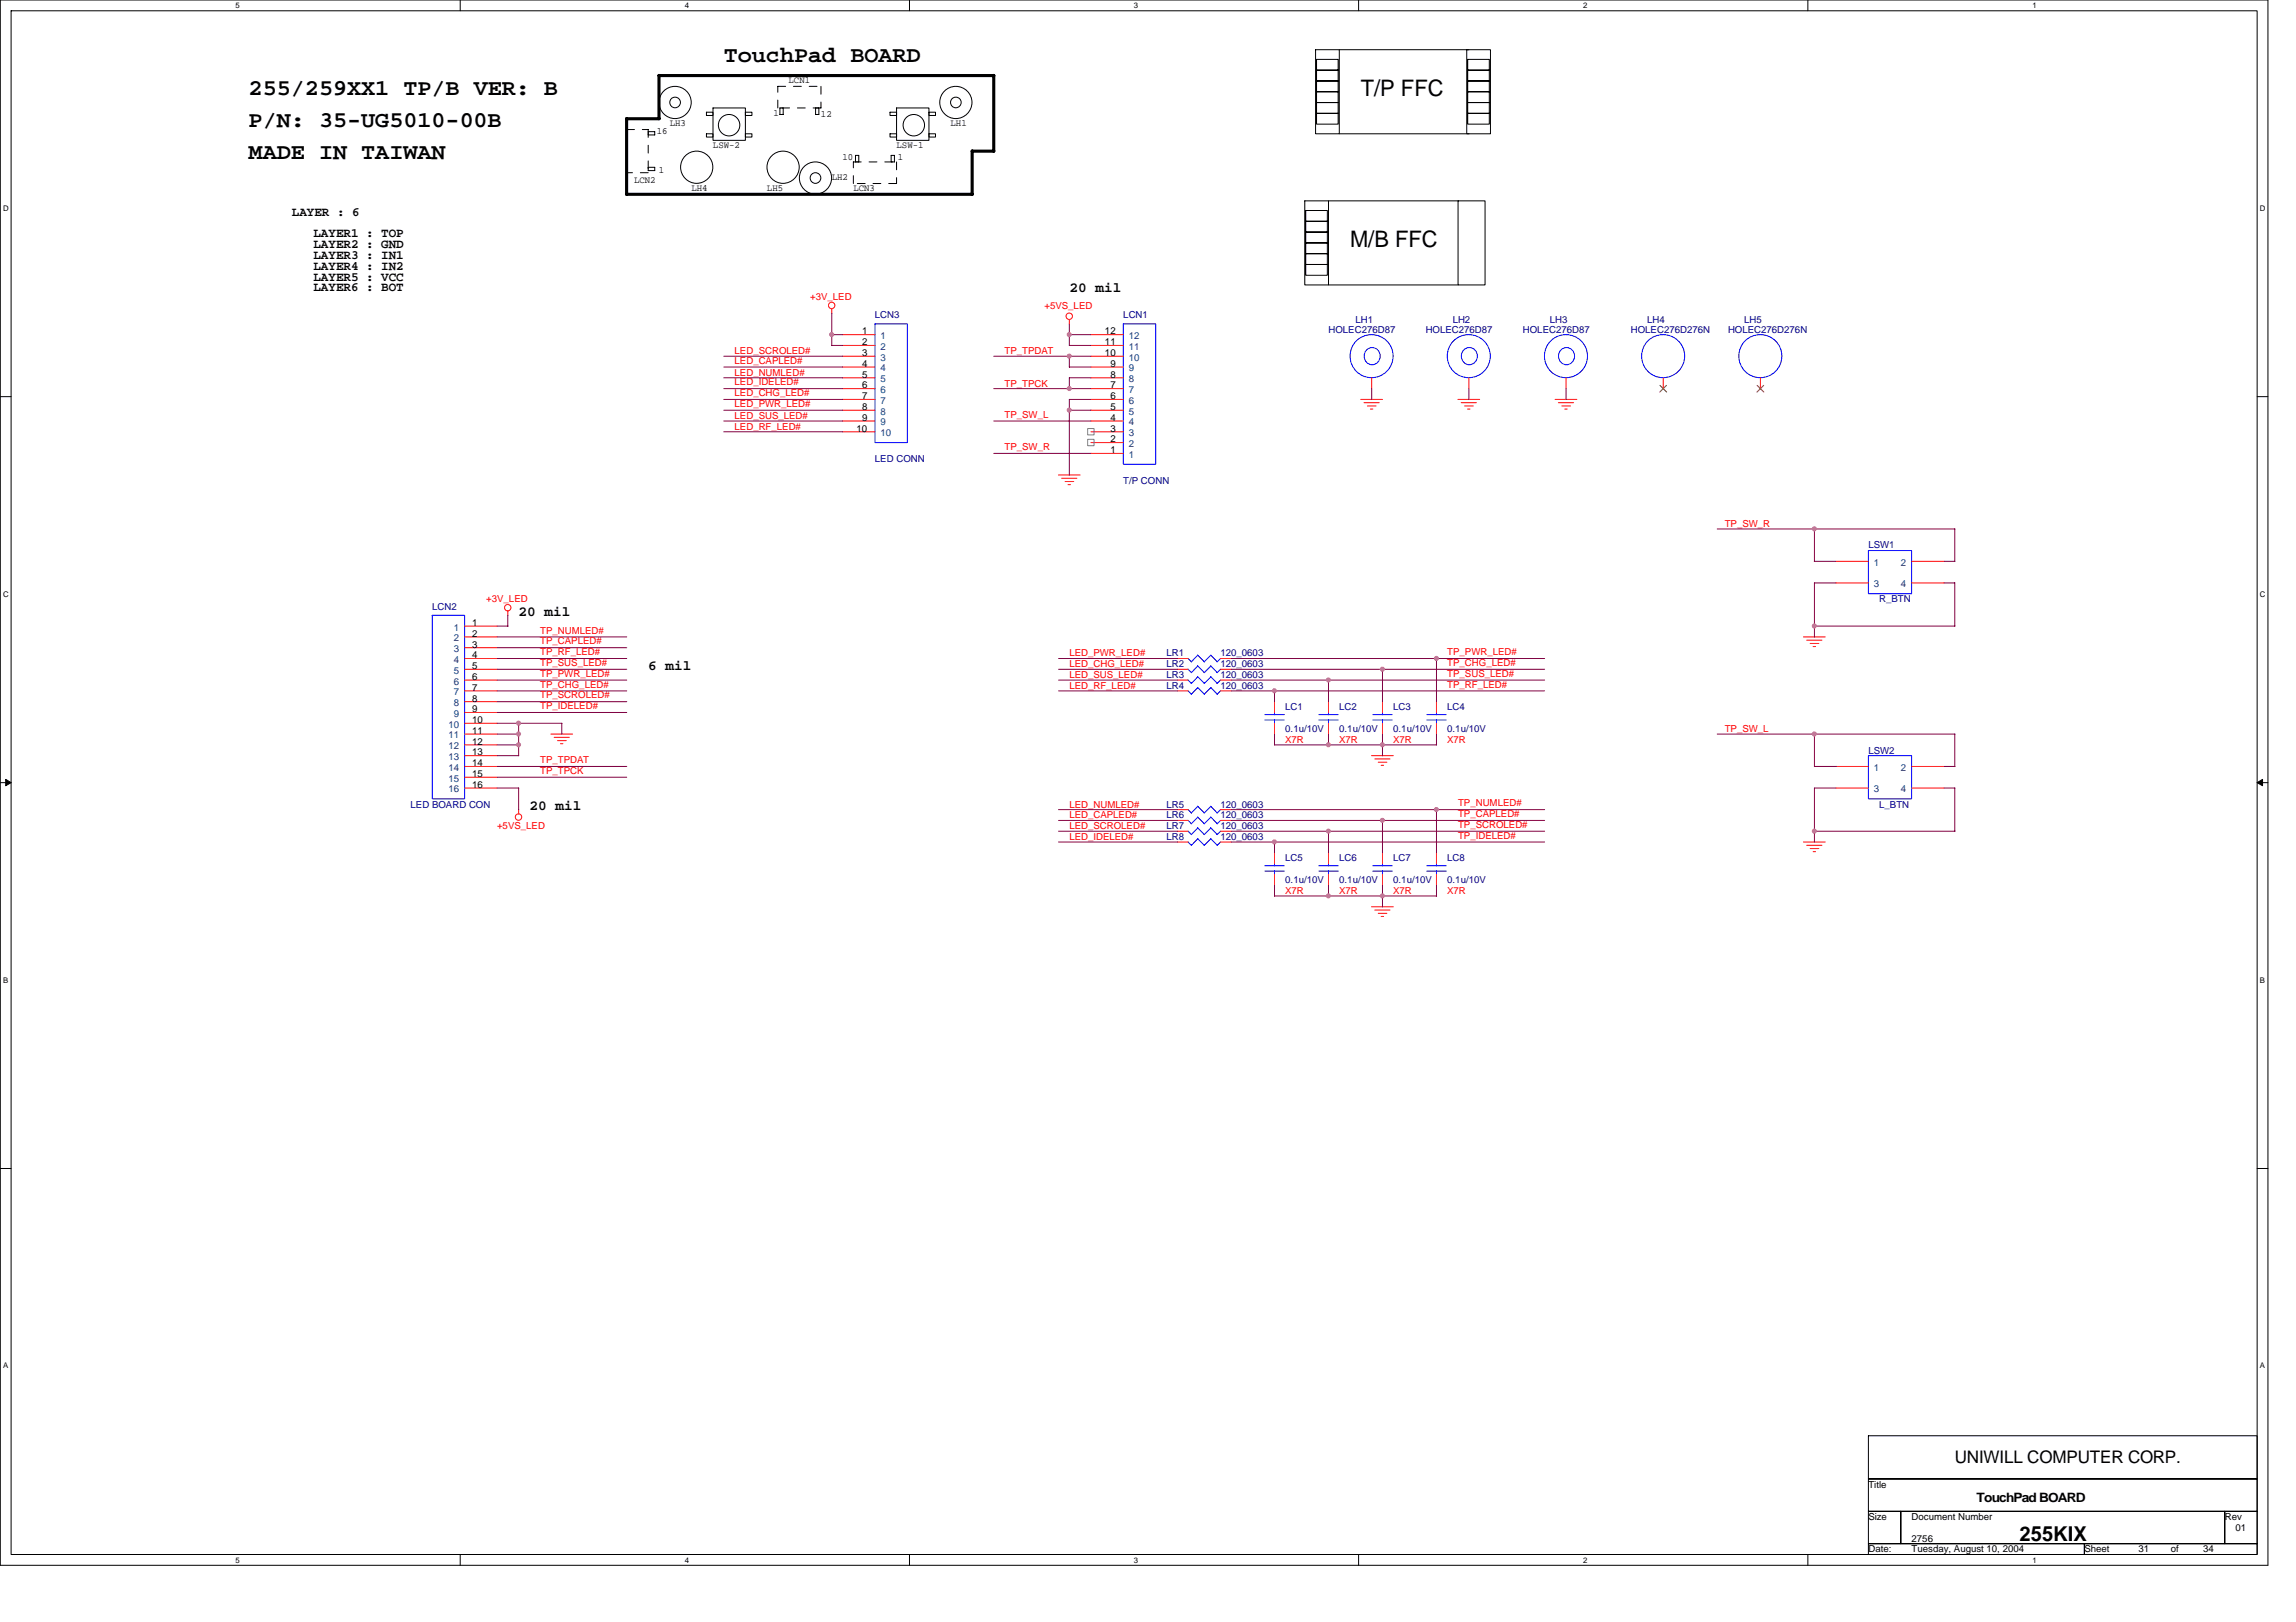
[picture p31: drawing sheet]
<svg xmlns="http://www.w3.org/2000/svg" width="297mm" height="210mm" viewBox="0 0 297 210" stroke-linecap="round" stroke-linejoin="round" font-family="sans-serif">
<defs><g id="words">
<g font-size="2.9">
<text x="93.6" y="8.1">TouchPad BOARD</text>
<text x="32.2" y="16.4">P/N: 35-UG5010-00B</text>
<text x="32.2" y="12.3">255/259XX1 TP/B VER: B</text>
<text x="176.1" y="12.4">T/P FFC</text>
<text x="32.2" y="20.6">MADE IN TAIWAN</text>
<text x="174.7" y="32">M/B FFC</text>
</g>
<text font-size="2.6" x="261.3" y="199.4">255KIX</text>
<text font-size="2.2" x="252.9" y="189.4">UNIWILL COMPUTER CORP.</text>
<g font-size="1.8">
<text x="138.3" y="37.8">20 mil</text>
<text x="67.1" y="79.7">20 mil</text>
<text x="83.9" y="86.7">6 mil</text>
<text x="68.5" y="104.9">20 mil</text>
</g>
<g font-size="1.7">
<text x="37.8" y="27.9">LAYER : 6</text>
<text x="40.6" y="30.7">LAYER1 : TOP</text>
<text x="40.6" y="32.1">LAYER2 : GND</text>
<text x="40.6" y="33.5">LAYER3 : IN1</text>
<text x="40.6" y="34.9">LAYER4 : IN2</text>
<text x="40.6" y="37.7">LAYER6 : BOT</text>
<text x="40.6" y="36.3">LAYER5 : VCC</text>
<text x="255.7" y="194.4">TouchPad BOARD</text>
</g>
<g font-size="1.2">
<text x="102" y="10.8">LCN1</text>
<text x="85" y="17.3">16</text>
<text x="86.7" y="16.4">LH3</text>
<text x="100.1" y="15">1</text>
<text x="106.2" y="15.1">12</text>
<text x="123" y="16.4">LH1</text>
<text x="82" y="23.6">LCN2</text>
<text x="85.3" y="22.4">1</text>
<text x="92.2" y="19.2">LSW-2</text>
<text x="107.6" y="23.3">LH2</text>
<text x="109" y="20.7">10</text>
<text x="116" y="19.2">LSW-1</text>
<text x="116.1" y="20.7">1</text>
<text x="89.4" y="24.7">LH4</text>
<text x="99.2" y="24.7">LH5</text>
<text x="110.4" y="24.7">LCN3</text>
<text x="111.5" y="43.3">1</text>
<text x="111.5" y="44.7">2</text>
<text x="111.5" y="46.1">3</text>
<text x="111.5" y="47.5">4</text>
<text x="143" y="46.1">10</text>
<text x="143" y="44.7">11</text>
<text x="143" y="43.3">12</text>
<text x="143.7" y="47.5">9</text>
<text x="111.5" y="48.9">5</text>
<text x="111.5" y="50.3">6</text>
<text x="111.5" y="51.7">7</text>
<text x="111.5" y="53.1">8</text>
<text x="143.7" y="53.1">5</text>
<text x="143.7" y="51.7">6</text>
<text x="143.7" y="50.3">7</text>
<text x="143.7" y="48.9">8</text>
<text x="110.8" y="55.9">10</text>
<text x="111.5" y="54.5">9</text>
<text x="143.7" y="58.7">1</text>
<text x="143.7" y="57.3">2</text>
<text x="143.7" y="55.9">3</text>
<text x="143.7" y="54.5">4</text>
<text x="61.1" y="81">1</text>
<text x="61.1" y="82.4">2</text>
<text x="61.1" y="83.8">3</text>
<text x="61.1" y="85.2">4</text>
<text x="61.1" y="86.6">5</text>
<text x="61.1" y="88">6</text>
<text x="61.1" y="89.4">7</text>
<text x="61.1" y="90.8">8</text>
<text x="61.1" y="92.2">9</text>
<text x="61.1" y="93.6">10</text>
<text x="61.1" y="95">11</text>
<text x="61.1" y="96.4">12</text>
<text x="61.1" y="97.8">13</text>
<text x="61.1" y="99.2">14</text>
<text x="61.1" y="100.6">15</text>
<text x="61.1" y="102">16</text>
<text x="241.7" y="192.5">Title</text>
<text x="241.7" y="196.7">Size</text>
<text x="247.3" y="196.7">Document Number</text>
<text x="287.8" y="196.7">Rev</text>
<text x="241.7" y="200.9">Date:</text>
<text x="247.3" y="199.5">2756</text>
<text x="247.3" y="200.9">Tuesday, August 10, 2004</text>
<text x="269.7" y="200.9">Sheet</text>
<text x="276.6" y="200.9">31</text>
<text x="280.8" y="200.9">of</text>
<text x="285" y="200.9">34</text>
<text x="289.2" y="198.1">01</text>
</g>
<g font-size="1.2" fill="#f00">
<text x="104.8" y="38.8">+3V_LED</text>
<text x="135.1" y="40">+5VS_LED</text>
<text x="95" y="45.8">LED_SCROLED#</text>
<text x="95" y="47.1">LED_CAPLED#</text>
<text x="130" y="45.8">TP_TPDAT</text>
<text x="95" y="49.9">LED_IDELED#</text>
<text x="95" y="48.6">LED_NUMLED#</text>
<text x="95" y="52.7">LED_PWR_LED#</text>
<text x="95" y="51.3">LED_CHG_LED#</text>
<text x="130" y="50">TP_TPCK</text>
<text x="95" y="54.2">LED_SUS_LED#</text>
<text x="95" y="55.6">LED_RF_LED#</text>
<text x="130" y="54.1">TP_SW_L</text>
<text x="130" y="58.3">TP_SW_R</text>
<text x="223.1" y="68.2">TP_SW_R</text>
<text x="62.9" y="78">+3V_LED</text>
<text x="69.9" y="83.4">TP_CAPLED#</text>
<text x="69.9" y="82">TP_NUMLED#</text>
<text x="69.9" y="89">TP_CHG_LED#</text>
<text x="69.9" y="87.6">TP_PWR_LED#</text>
<text x="69.9" y="86.2">TP_SUS_LED#</text>
<text x="69.9" y="84.8">TP_RF_LED#</text>
<text x="138.3" y="87.7">LED_SUS_LED#</text>
<text x="138.3" y="89.1">LED_RF_LED#</text>
<text x="138.3" y="86.3">LED_CHG_LED#</text>
<text x="138.3" y="84.9">LED_PWR_LED#</text>
<text x="187.2" y="87.6">TP_SUS_LED#</text>
<text x="187.2" y="89">TP_RF_LED#</text>
<text x="187.2" y="86.2">TP_CHG_LED#</text>
<text x="187.2" y="84.8">TP_PWR_LED#</text>
<text x="69.9" y="91.8">TP_IDELED#</text>
<text x="69.9" y="90.4">TP_SCROLED#</text>
<text x="223.1" y="94.7">TP_SW_L</text>
<text x="69.9" y="100.2">TP_TPCK</text>
<text x="69.9" y="98.8">TP_TPDAT</text>
<text x="166.3" y="96.1">X7R</text>
<text x="173.3" y="96.1">X7R</text>
<text x="180.3" y="96.1">X7R</text>
<text x="187.2" y="96.1">X7R</text>
<text x="64.3" y="107.3">+5VS_LED</text>
<text x="138.3" y="104.5">LED_NUMLED#</text>
<text x="138.3" y="107.3">LED_SCROLED#</text>
<text x="138.3" y="105.9">LED_CAPLED#</text>
<text x="188.6" y="107.1">TP_SCROLED#</text>
<text x="188.6" y="105.7">TP_CAPLED#</text>
<text x="188.6" y="104.4">TP_NUMLED#</text>
<text x="138.3" y="108.7">LED_IDELED#</text>
<text x="188.6" y="108.5">TP_IDELED#</text>
<text x="166.3" y="115.7">X7R</text>
<text x="173.3" y="115.7">X7R</text>
<text x="180.3" y="115.7">X7R</text>
<text x="187.2" y="115.7">X7R</text>
</g>
<g font-size="1.2" fill="#000080">
<text x="113.2" y="41.2">LCN3</text>
<text x="145.3" y="41.2">LCN1</text>
<text x="175.4" y="41.8">LH1</text>
<text x="187.9" y="41.8">LH2</text>
<text x="200.5" y="41.8">LH3</text>
<text x="213.1" y="41.8">LH4</text>
<text x="225.7" y="41.8">LH5</text>
<text x="171.9" y="43">HOLEC276D87</text>
<text x="184.4" y="43">HOLEC276D87</text>
<text x="197" y="43">HOLEC276D87</text>
<text x="211" y="43">HOLEC276D276N</text>
<text x="223.6" y="43">HOLEC276D276N</text>
<text x="113.2" y="59.8">LED CONN</text>
<text x="145.3" y="62.6">T/P CONN</text>
<text x="241.7" y="71">LSW1</text>
<text x="243.1" y="78">R_BTN</text>
<text x="55.9" y="78.9">LCN2</text>
<text x="150.9" y="89.1">LR4</text>
<text x="150.9" y="87.7">LR3</text>
<text x="150.9" y="84.9">LR1</text>
<text x="150.9" y="86.3">LR2</text>
<text x="157.9" y="89.1">120_0603</text>
<text x="157.9" y="87.7">120_0603</text>
<text x="157.9" y="84.9">120_0603</text>
<text x="157.9" y="86.3">120_0603</text>
<text x="166.3" y="91.9">LC1</text>
<text x="166.3" y="94.7">0.1u/10V</text>
<text x="173.3" y="91.9">LC2</text>
<text x="173.3" y="94.7">0.1u/10V</text>
<text x="180.3" y="91.9">LC3</text>
<text x="180.3" y="94.7">0.1u/10V</text>
<text x="187.2" y="91.9">LC4</text>
<text x="187.2" y="94.7">0.1u/10V</text>
<text x="241.7" y="97.5">LSW2</text>
<text x="53.1" y="104.5">LED BOARD CON</text>
<text x="150.9" y="107.3">LR7</text>
<text x="150.9" y="104.5">LR5</text>
<text x="150.9" y="105.9">LR6</text>
<text x="157.9" y="107.3">120_0603</text>
<text x="157.9" y="104.5">120_0603</text>
<text x="157.9" y="105.9">120_0603</text>
<text x="243.1" y="104.5">L_BTN</text>
<text x="150.9" y="108.7">LR8</text>
<text x="157.9" y="108.7">120_0603</text>
<text x="166.3" y="111.5">LC5</text>
<text x="173.3" y="111.5">LC6</text>
<text x="180.3" y="111.5">LC7</text>
<text x="187.2" y="111.5">LC8</text>
<text x="166.3" y="114.3">0.1u/10V</text>
<text x="173.3" y="114.3">0.1u/10V</text>
<text x="180.3" y="114.3">0.1u/10V</text>
<text x="187.2" y="114.3">0.1u/10V</text>
</g>
<g font-size="1.2" fill="#004080">
<text x="113.9" y="43.9">1</text>
<text x="113.9" y="45.3">2</text>
<text x="113.9" y="46.7">3</text>
<text x="146" y="46.7">10</text>
<text x="146" y="45.3">11</text>
<text x="146" y="43.9">12</text>
<text x="113.9" y="48.1">4</text>
<text x="113.9" y="49.5">5</text>
<text x="113.9" y="50.9">6</text>
<text x="113.9" y="52.3">7</text>
<text x="113.9" y="53.7">8</text>
<text x="146" y="53.7">5</text>
<text x="146" y="52.3">6</text>
<text x="146" y="50.9">7</text>
<text x="146" y="49.5">8</text>
<text x="146" y="48.1">9</text>
<text x="113.9" y="55.1">9</text>
<text x="113.9" y="56.5">10</text>
<text x="146" y="59.2">1</text>
<text x="146" y="57.8">2</text>
<text x="146" y="56.5">3</text>
<text x="146" y="55.1">4</text>
<text x="242.4" y="73.2">1</text>
<text x="242.4" y="76">3</text>
<text x="245.9" y="73.2">2</text>
<text x="245.9" y="76">4</text>
<text x="58.7" y="81.6">1</text>
<text x="58.7" y="83">2</text>
<text x="58.7" y="84.4">3</text>
<text x="58.7" y="85.8">4</text>
<text x="58.7" y="87.2">5</text>
<text x="58.7" y="88.6">6</text>
<text x="58.7" y="90">7</text>
<text x="58" y="94.2">10</text>
<text x="58" y="95.6">11</text>
<text x="58.7" y="91.4">8</text>
<text x="58.7" y="92.8">9</text>
<text x="58" y="97">12</text>
<text x="58" y="98.4">13</text>
<text x="58" y="99.8">14</text>
<text x="58" y="101.2">15</text>
<text x="242.4" y="99.8">1</text>
<text x="245.9" y="99.8">2</text>
<text x="58" y="102.6">16</text>
<text x="242.4" y="102.6">3</text>
<text x="245.9" y="102.6">4</text>
</g>
<g font-size="1">
<text x="30.5" y="1.1">5</text>
<text x="88.6" y="1.1">4</text>
<text x="146.7" y="1.1">3</text>
<text x="204.8" y="1.1">2</text>
<text x="262.9" y="1.1">1</text>
<text x=".4" y="27.3">D</text>
<text x="292.4" y="27.3">D</text>
<text x=".4" y="77.2">C</text>
<text x="292.4" y="77.2">C</text>
<text x=".4" y="127.1">B</text>
<text x="292.4" y="127.1">B</text>
<text x=".4" y="177.1">A</text>
<text x="292.4" y="177.1">A</text>
<text x="30.5" y="202.2">5</text>
<text x="88.6" y="202.2">4</text>
<text x="146.7" y="202.2">3</text>
<text x="204.8" y="202.2">2</text>
<text x="262.9" y="202.2">1</text>
</g>
</g></defs>
<path d="M0 0h293.4v202.6h-293.4zM1.4 1.4h290.6v199.8h-290.6z" fill="none" stroke="#000" stroke-width=".13"/>
<g fill="#fff">
<path d="M30.5 .1h.5v1.2h-.5z"/>
<path d="M30.5 201.3h.5v1.1h-.5z"/>
</g>
<path d="M59.5 0v1.4M59.5 201.2v1.4" fill="none" stroke="#000" stroke-width=".13"/>
<g fill="#fff">
<path d="M88.6 .1h.5v1.2h-.5z"/>
<path d="M88.6 201.3h.5v1.1h-.5z"/>
</g>
<path d="M117.7 0v1.4M117.7 201.2v1.4" fill="none" stroke="#000" stroke-width=".13"/>
<g fill="#fff">
<path d="M146.7 .1h.6v1.2h-.6z"/>
<path d="M146.7 201.3h.6v1.1h-.6z"/>
</g>
<path d="M175.8 0v1.4M175.8 201.2v1.4" fill="none" stroke="#000" stroke-width=".13"/>
<g fill="#fff">
<path d="M204.8 .1h.6v1.2h-.6z"/>
<path d="M204.8 201.3h.6v1.1h-.6z"/>
</g>
<path d="M233.9 0v1.4M233.9 201.2v1.4" fill="none" stroke="#000" stroke-width=".13"/>
<g fill="#fff">
<path d="M262.9 .1h.6v1.2h-.6z"/>
<path d="M262.9 201.3h.6v1.1h-.6z"/>
<path d="M.4 26.4h.7v1.1h-.7z"/>
<path d="M292.4 26.4h.7v1.1h-.7z"/>
<path d="M.4 76.3h.7v1.1h-.7z"/>
<path d="M292.4 76.3h.7v1.1h-.7z"/>
</g>
<path d="M0 51.3h1.4M292 51.3h1.4" fill="none" stroke="#000" stroke-width=".13"/>
<g fill="#fff">
<path d="M.4 126.2h.7v1.2h-.7z"/>
<path d="M292.4 126.2h.6v1.2h-.6z"/>
</g>
<path d="M0 101.3h1.4M292 101.3h1.4" fill="none" stroke="#000" stroke-width=".13"/>
<path d="M.7 100.9l.7 .4-.7 .4zM292 101.3l.7-.4v.8z" fill="#000" stroke="#000" stroke-width=".13"/>
<g fill="#fff">
<path d="M.4 176.2h.7v1.1h-.7z"/>
<path d="M292.4 176.2h.6v1.1h-.6z"/>
</g>
<g fill="none" stroke="#000" stroke-width=".13">
<path d="M91.4 17.3h.8v.4h-.8zM91.4 14.5h.8v.4h-.8zM92.2 14h4.2v4.2h-4.2zM96.4 17.3h.9v.4h-.9zM96.4 14.5h.9v.4h-.9zM115.1 17.3h.9v.4h-.9zM115.1 14.5h.9v.4h-.9zM116 14h4.2v4.2h-4.2zM120.2 17.3h.8v.4h-.8zM120.2 14.5h.8v.4h-.8zM170.2 6.4h3.1v10.9h-3.1zM170.3 14.7h2.8v1.4h-2.8z"/>
<path d="M170.3 7.7h2.8v1.4h-2.8zM170.3 9.1h2.8v1.4h-2.8zM170.3 11.9h2.8v1.4h-2.8zM170.3 10.5h2.8v1.4h-2.8zM170.3 13.3h2.8v1.4h-2.8zM173.3 17.3h16.8M173.3 6.4h16.8M189.8 6.4h3v10.9h-3zM189.9 11.9h2.8v1.4h-2.8zM189.9 14.7h2.8v1.4h-2.8zM189.9 7.7h2.8v1.4h-2.8zM189.9 10.5h2.8v1.4h-2.8z"/>
<path d="M189.9 13.3h2.8v1.4h-2.8zM189.9 9.1h2.8v1.4h-2.8zM168.8 26h3.1v10.9h-3.1zM168.9 34.2h2.8v1.4h-2.8zM168.9 32.8h2.8v1.4h-2.8zM168.9 31.4h2.8v1.4h-2.8zM168.9 27.2h2.8v1.4h-2.8zM168.9 28.6h2.8v1.4h-2.8zM168.9 30h2.8v1.4h-2.8zM171.9 36.9h16.8M171.9 26h16.8M188.6 26h3.5v10.9h-3.5z"/>
<path d="M0 151.2h1.4M292 151.2h1.4M241.7 185.8h50.3v5.6h-50.3zM241.7 191.4h50.3v4.2h-50.3zM241.7 195.6h4.2v4.2h-4.2zM241.7 199.8h28v1.4h-28zM245.9 195.6h41.9v4.2h-41.9zM269.7 199.8h22.3v1.4h-22.3zM287.8 195.6h4.2v4.2h-4.2z"/>
<circle cx="87.3" cy="13.3" r=".69"/>
<circle cx="87.3" cy="13.3" r="2.09"/>
<circle cx="94.3" cy="16.2" r="1.39"/>
<circle cx="118.2" cy="16.2" r="1.39"/>
<circle cx="123.7" cy="13.3" r=".69"/>
<circle cx="123.7" cy="13.3" r="2.09"/>
<circle cx="90.1" cy="21.6" r="2.09"/>
<circle cx="101.3" cy="21.6" r="2.09"/>
<circle cx="105.5" cy="23" r=".69"/>
<circle cx="105.5" cy="23" r="2.09"/>
</g>
<path d="M81.1 15.3v9.8h44.7v-5.6M81.1 15.4h4.2M125.8 19.6h2.8M128.6 9.8v9.8M128.6 9.8h-43.3v5.6" fill="none" stroke="#000" stroke-width=".4"/>
<g fill="none" stroke="#000" stroke-width=".13" stroke-dasharray="1 1 1 1 1 1 1 1">
<path d="M81.1 16.8h2.8M83.9 16.8v5.6M83.9 17h.8M83.9 17.5v-.5M84.7 17v.5M84.7 17.5h-.8M100.6 11.2h5.6M100.6 14v-2.8M100.9 14h.4M100.9 14.8v-.8M101.3 14v.8M101.3 14.8h-.4"/>
<path d="M105.5 14h.4M105.5 14.8v-.8M105.9 14v.8M105.9 14.8h-.4M106.2 11.2v2.8M106.2 14h-5.6M81.1 22.4v-5.6M83.9 22.4h-2.8M83.9 21.7h.8M83.9 22.1v-.4M84.7 21.7v.4M84.7 22.1h-.8"/>
<path d="M110.4 21h5.6M110.4 23.7v-2.7M110.7 20.1h.4M110.7 21v-.9M111.1 20.1v.9M111.1 21h-.4M115.3 20.1h.4M115.3 21v-.9M115.7 20.1v.9M115.7 21h-.4M116 21v2.7M116 23.7h-5.6"/>
</g>
<g fill="none" stroke="#f00" stroke-width=".13">
<path d="M107.6 40v.5M109 51.7h4.2M109 55.9h4.2M109 54.5h4.2M109 53.1h4.2M109 50.3h4.2M109 48.9h4.2M109 47.5h4.2M109 46.1h4.2M109 44.7h4.2M109 43.3h4.2M138.3 41.4v.5"/>
<path d="M141.1 51.7h4.2M141.1 58.7h4.2M141.1 57.3h4.2M141.1 55.9h4.2M141.1 54.5h4.2M141.1 53.1h4.2M141.1 50.3h4.2M141.1 48.9h4.2M141.1 47.5h4.2M141.1 46.1h4.2M141.1 44.7h4.2M141.1 43.3h4.2"/>
<path d="M176 51.7h2.9M176.5 52.1h1.9M176.9 52.5h1.1M177.3 52.9h.3M177.5 48.9v1.4M188.6 51.7h2.8M189 52.1h2M189.5 52.5h1.1M189.9 52.9h.3M190 48.9v1.4M201.2 51.7h2.8M201.6 52.1h2"/>
<path d="M202.1 52.5h1.1M202.4 52.9h.4M202.6 48.9v1.4M215.2 48.9v1.4M227.8 48.9v1.4M65.7 79.1v.6M136.9 61.5h2.8M137.3 61.9h2M137.8 62.3h1.1M138.2 62.7h.3M237.5 72.6h4.2M237.5 75.4h4.2"/>
<path d="M247.3 72.6h4.2M247.3 75.4h4.2M60.1 95h4.2M60.1 82.4h4.2M60.1 97.8h4.2M60.1 99.2h4.2M60.1 89.4h4.2M60.1 88h4.2M60.1 85.2h4.2M60.1 81h4.2M60.1 83.8h4.2M60.1 86.6h4.2"/>
<path d="M60.1 90.8h4.2M60.1 92.2h4.2M60.1 93.6h4.2M60.1 96.4h4.2M71.3 95h2.8M71.7 95.4h2M72.1 95.8h1.2M72.5 96.2h.3M152.3 89.4h1.4M152.3 88h1.4M152.3 85.2h1.4M152.3 86.6h1.4"/>
<path d="M157.9 89.4h1.4M157.9 88h1.4M157.9 85.2h1.4M157.9 86.6h1.4M164.9 90.8v1.4M164.9 93.6v1.4M171.9 90.8v1.4M171.9 93.6v1.4M177.4 97.8h2.9M177.9 98.2h1.9M178.3 98.6h1.1M178.7 99h.3"/>
<path d="M178.9 90.8v1.4M178.9 93.6v1.4M185.8 90.8v1.4M185.8 93.6v1.4M233.3 82.4h2.8M233.7 82.8h2M234.2 83.3h1.1M234.6 83.7h.3M237.5 99.2h4.2M247.3 99.2h4.2M60.1 102h4.2M60.1 100.6h4.2"/>
<path d="M67.1 104.8v.5M152.3 109h1.4M152.3 107.6h1.4M152.3 104.8h1.4M152.3 106.2h1.4M157.9 109h1.4M157.9 107.6h1.4M157.9 104.8h1.4M157.9 106.2h1.4M164.9 110.4v1.4M164.9 113.2v1.4M171.9 110.4v1.4"/>
<path d="M171.9 113.2v1.4M177.4 117.3h2.9M177.9 117.8h1.9M178.3 118.2h1.1M178.7 118.6h.3M178.9 110.4v1.4M178.9 113.2v1.4M185.8 110.4v1.4M185.8 113.2v1.4M233.3 109h2.8M233.7 109.4h2M234.2 109.8h1.1"/>
<path d="M234.6 110.2h.3M237.5 102h4.2M247.3 102h4.2"/>
<circle cx="107.6" cy="39.5" r=".42"/>
<circle cx="138.3" cy="40.9" r=".42"/>
<circle cx="65.7" cy="78.6" r=".42"/>
<circle cx="67.1" cy="105.7" r=".42"/>
</g>
<g fill="none" stroke="#00f" stroke-width=".13">
<path d="M113.2 41.9h4.2v15.4h-4.2zM145.3 41.9h4.2v18.2h-4.2zM176.9 45.2a1.07 1.07 0 0 1 1.7 .9 1.07 1.07 0 0 1-1.7 .9 1.17 1.17 0 0 1 0-1.8zM189.5 45.2a1.07 1.07 0 0 1 1.6 .9 1.07 1.07 0 0 1-1.6 .9 1.17 1.17 0 0 1 0-1.8zM202 45.2a1.07 1.07 0 0 1 1.7 .9 1.07 1.07 0 0 1-1.7 .9 1.18 1.18 0 0 1 0-1.8zM55.9 79.6h4.2v23.8h-4.2zM241.7 71.2h5.6v5.6h-5.6zM153.7 89.4l.4 .4M153.7 88l.4 .4M153.7 85.2l.4 .4M153.7 86.6l.4 .4M154.9 89l.9 .8"/>
<path d="M154.9 87.6l.9 .8M154.9 84.8l.9 .8M154.9 86.2l.9 .8M155 89l-.9 .9M155 87.6l-.9 .9M155 84.8l-.9 .9M155 86.2l-.9 .9M156.6 87.6l.9 .8M156.6 84.8l.9 .8M156.6 86.2l.9 .8M156.7 87.6l-.9 .9M156.7 84.8l-.9 .9"/>
<path d="M156.7 86.2l-.9 .9M157.5 89.8l-.9-.8-.8 .9M157.9 89.4l-.4 .5M157.9 88l-.4 .5M157.9 85.2l-.4 .5M157.9 86.6l-.4 .5M163.6 93.2h2.6M163.6 92.5h2.6M164.9 92.2v.3M164.9 93.2v.4M170.6 93.2h2.5M170.6 92.5h2.5"/>
<path d="M171.9 92.2v.3M171.9 93.2v.4M177.6 93.2h2.5M177.6 92.5h2.5M178.9 92.2v.3M178.9 93.2v.4M184.6 93.2h2.5M184.6 92.5h2.5M185.8 92.2v.3M185.8 93.2v.4M241.7 97.8h5.6v5.6h-5.6zM153.7 107.5l.4 .5"/>
<path d="M153.7 104.8l.4 .4M153.7 106.2l.4 .4M153.7 108.9l.4 .5M154.9 107.1l.9 .9M154.9 104.3l.9 .9 .8-.9 .9 .9M154.9 105.7l.9 .9 .9-.9M154.9 108.5l.9 .9M155 107.1l-.9 .9M155 104.4l-.9 .8M155 105.7l-.9 .9M155 108.5l-.9 .9M156.6 107.1l.9 .9"/>
<path d="M156.6 105.7l.9 .9M156.6 108.5l.9 .9M156.7 107.1l-.9 .9M156.7 108.5l-.9 .9M157.9 107.6l-.4 .4M157.9 104.8l-.4 .4M157.9 106.2l-.4 .4M157.9 109l-.4 .4M163.6 112.7h2.6M163.6 112h2.6M164.9 111.8v.3M164.9 112.7v.5"/>
<path d="M170.6 112.7h2.5M170.6 112h2.5M171.9 111.8v.3M171.9 112.7v.5M177.6 112.7h2.5M177.6 112h2.5M178.9 111.8v.3M178.9 112.7v.5M184.6 112.7h2.5M184.6 112h2.5M185.8 111.8v.3M185.8 112.7v.5"/>
<circle cx="177.4" cy="46.1" r="2.79"/>
<circle cx="190" cy="46.1" r="2.79"/>
<circle cx="202.6" cy="46.1" r="2.79"/>
<circle cx="215.2" cy="46.1" r="2.79"/>
<circle cx="227.7" cy="46.1" r="2.79"/>
</g>
<path d="M140.7 56.9h.8v.8h-.8zM140.7 55.5h.8v.8h-.8z" fill="none" stroke="#808080" stroke-width=".13"/>
<path d="M214.8 49.9l.8 .8M215.6 49.9l-.9 .8M227.3 49.9l.9 .8M228.2 49.9l-.9 .8" fill="none" stroke="#804000" stroke-width=".13"/>
<g fill="none" stroke="#800040" stroke-width=".13">
<path d="M93.6 51.7h15.4M93.6 53.1h15.4M93.6 54.5h15.4M93.6 50.3h15.4M93.6 46.1h15.4M93.6 48.9h15.4M93.6 47.5h15.4M93.6 55.9h15.4M107.6 44.7h1.4M107.6 43.3h1.4M107.6 40.5v4.2M128.6 54.5h12.6"/>
<path d="M128.6 58.7h12.6M128.6 50.3h12.6M128.6 46.1h12.6M138.3 53.1h2.9M138.3 41.9v2.8M138.3 46.1v1.4h2.9M138.3 44.7h2.9M138.3 43.3h2.9M141.2 51.7h-2.9v9.8M141.2 48.9h-2.9v1.4M177.5 50.3v1.4M190 50.3v1.4"/>
<path d="M202.6 50.3v1.4M65.7 79.6v1.4M222.2 68.5h30.7M234.7 72.6h2.8M234.7 68.4v4.2M237.5 75.4h-2.8v7M251.5 75.4h1.4v5.6M251.5 72.6h1.4M252.9 68.5v4.2M64.3 88h16.8M64.3 99.2h16.8M64.3 97.8h2.8"/>
<path d="M64.3 93.6h8.4M64.3 96.4h2.8M64.3 95h2.8M64.3 81h1.4M64.3 89.4h16.8M64.3 83.8h16.8M64.3 82.4h16.8M64.3 92.2h16.8M64.3 86.6h16.8M64.3 90.8h16.8M64.3 85.2h16.8M67.1 93.6v4.2"/>
<path d="M72.7 93.6v1.4M136.9 88h15.4M136.9 89.4h15.4M136.9 86.6h15.4M136.9 85.2h15.4M159.3 88h40.5M159.3 89.4h40.5M159.3 86.6h40.5M159.3 85.2h40.5M164.9 96.4h21M164.9 89.4v1.4M164.9 95v1.4"/>
<path d="M171.9 88v2.8M171.9 95v1.4M178.9 86.6v4.2M178.9 95v2.8M185.8 85.2v5.6M185.8 95v1.4M222.2 95h30.7M234.7 95v4.2h2.8M234.7 81h18.2M251.5 99.2h1.4M252.9 95v4.2M64.3 100.6h16.8"/>
<path d="M64.3 102h2.8M67.1 102v2.8M136.9 107.6h15.4M136.9 106.2h15.4M136.9 109h15.4M136.9 104.8h15.4M159.3 107.6h40.5M159.3 106.2h40.5M159.3 109h40.5M159.3 104.8h40.5M164.9 109v1.4M164.9 114.6v1.4"/>
<path d="M164.9 116h21M171.9 107.6v2.8M171.9 114.6v1.4M178.9 106.2v4.2M178.9 114.6v2.8M185.8 104.8v5.6M185.8 114.6v1.4M234.7 107.6h18.2M237.5 102h-2.8v7M251.5 102h1.4M252.9 102v5.6"/>
</g>
<g fill="#f0f" stroke="#f0f" stroke-width=".13">
<circle cx="171.9" cy="88" r=".27"/>
<circle cx="234.7" cy="81" r=".27"/>
<circle cx="234.7" cy="68.4" r=".27"/>
<circle cx="234.7" cy="107.6" r=".27"/>
<circle cx="234.7" cy="95" r=".27"/>
<circle cx="67.1" cy="93.6" r=".27"/>
<circle cx="67.1" cy="95" r=".27"/>
<circle cx="138.3" cy="53.1" r=".27"/>
<circle cx="138.3" cy="50.3" r=".27"/>
<circle cx="138.3" cy="46.1" r=".27"/>
<circle cx="138.3" cy="43.3" r=".27"/>
<circle cx="107.6" cy="43.3" r=".27"/>
<circle cx="164.9" cy="89.4" r=".27"/>
<circle cx="67.1" cy="96.4" r=".27"/>
<circle cx="185.8" cy="104.8" r=".27"/>
<circle cx="178.8" cy="106.2" r=".27"/>
<circle cx="171.9" cy="107.6" r=".27"/>
<circle cx="164.9" cy="109" r=".27"/>
<circle cx="178.8" cy="86.6" r=".27"/>
<circle cx="185.8" cy="85.2" r=".27"/>
<circle cx="171.9" cy="96.4" r=".27"/>
<circle cx="178.8" cy="96.4" r=".27"/>
<circle cx="171.9" cy="115.9" r=".27"/>
<circle cx="178.8" cy="115.9" r=".27"/>
</g>
<use href="#words"/>
</svg>
